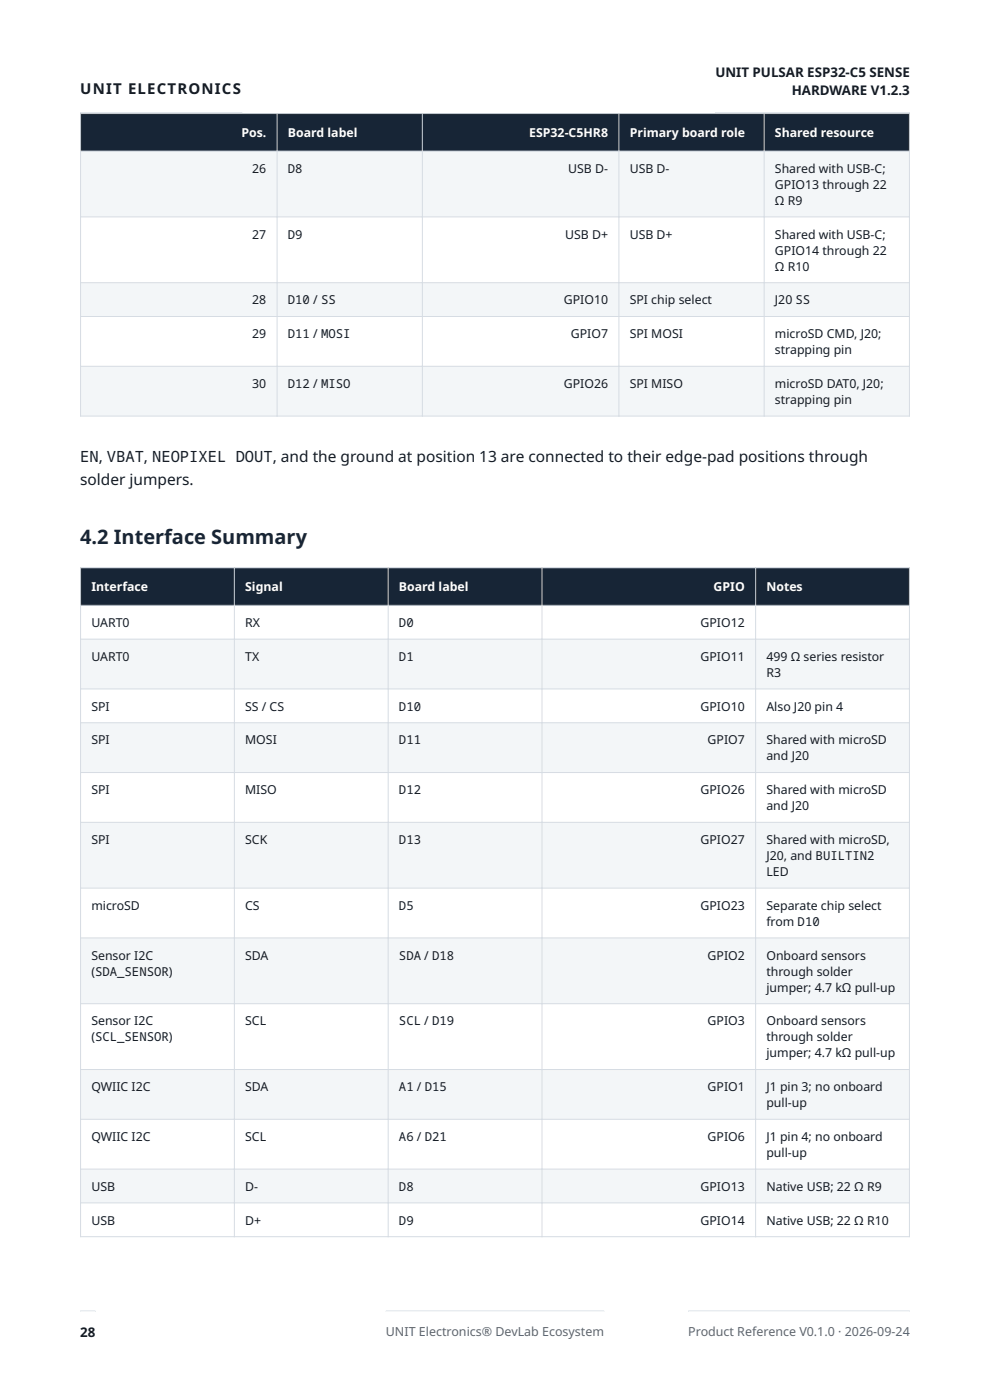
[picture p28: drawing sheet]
<svg xmlns="http://www.w3.org/2000/svg" width="210mm" height="297mm" viewBox="0 0 210 297" stroke-linecap="round" stroke-linejoin="round" font-family="sans-serif">
<defs><g id="words">
<text font-size="4.2" fill="#172536" x="17" y="115.4">4.2 Interface Summary</text>
<g font-size="3.3" fill="#151b23">
<text x="17" y="98.1">EN, VBAT, NEOPIXEL DOUT, and the ground at position 13 are connected to their edge-pad positions through</text>
<text x="17" y="102.9">solder jumpers.</text>
</g>
<text font-size="3.2" fill="#151b23" x="17" y="19.9">UNIT ELECTRONICS</text>
<g font-size="2.8" fill="#151b23">
<text x="151.8" y="16.4">UNIT PULSAR ESP32-C5 SENSE</text>
<text x="167.9" y="20.1">HARDWARE V1.2.3</text>
<text x="17" y="283.7">28</text>
</g>
<g font-size="2.6" fill="#fff">
<text x="51.2" y="29.1">Pos.</text>
<text x="61.1" y="29.1">Board label</text>
<text x="112.3" y="29.1">ESP32-C5HR8</text>
<text x="133.6" y="29.1">Primary board role</text>
<text x="164.4" y="29.1">Shared resource</text>
<text x="19.4" y="125.4">Interface</text>
<text x="52" y="125.4">Signal</text>
<text x="84.6" y="125.4">Board label</text>
<text x="151.4" y="125.4">GPIO</text>
<text x="162.6" y="125.4">Notes</text>
</g>
<g font-size="2.6" fill="#151b23">
<text x="53.5" y="36.7">26</text>
<text x="61.1" y="36.7">D8</text>
<text x="120.5" y="36.7">USB D-</text>
<text x="133.6" y="36.7">USB D-</text>
<text x="164.4" y="36.7">Shared with USB-C;</text>
<text x="164.4" y="40">GPIO13 through 22</text>
<text x="164.4" y="43.4">Ω R9</text>
<text x="53.5" y="50.6">27</text>
<text x="61.1" y="50.6">D9</text>
<text x="119.9" y="50.6">USB D+</text>
<text x="133.6" y="50.6">USB D+</text>
<text x="164.4" y="50.6">Shared with USB-C;</text>
<text x="164.4" y="54">GPIO14 through 22</text>
<text x="164.4" y="57.4">Ω R10</text>
<text x="53.5" y="64.6">28</text>
<text x="61.1" y="64.6">D10 / SS</text>
<text x="119.6" y="64.6">GPIO10</text>
<text x="133.6" y="64.6">SPI chip select</text>
<text x="164.4" y="64.6">J20 SS</text>
<text x="53.5" y="71.7">29</text>
<text x="61.1" y="71.7">D11 / MOSI</text>
<text x="121.1" y="71.7">GPIO7</text>
<text x="133.6" y="71.7">SPI MOSI</text>
<text x="164.4" y="71.7">microSD CMD, J20;</text>
<text x="164.4" y="75.1">strapping pin</text>
<text x="53.5" y="82.3">30</text>
<text x="61.1" y="82.3">D12 / MISO</text>
<text x="119.6" y="82.3">GPIO26</text>
<text x="133.6" y="82.3">SPI MISO</text>
<text x="164.4" y="82.3">microSD DAT0, J20;</text>
<text x="164.4" y="85.7">strapping pin</text>
<text x="19.4" y="133">UART0</text>
<text x="52" y="133">RX</text>
<text x="84.6" y="133">D0</text>
<text x="148.6" y="133">GPIO12</text>
<text x="19.4" y="140.2">UART0</text>
<text x="52" y="140.2">TX</text>
<text x="84.6" y="140.2">D1</text>
<text x="148.6" y="140.2">GPIO11</text>
<text x="162.6" y="140.2">499 Ω series resistor</text>
<text x="162.6" y="143.6">R3</text>
<text x="19.4" y="150.8">SPI</text>
<text x="52" y="150.8">SS / CS</text>
<text x="84.6" y="150.8">D10</text>
<text x="148.6" y="150.8">GPIO10</text>
<text x="162.6" y="150.8">Also J20 pin 4</text>
<text x="19.4" y="157.9">SPI</text>
<text x="52" y="157.9">MOSI</text>
<text x="84.6" y="157.9">D11</text>
<text x="150.1" y="157.9">GPIO7</text>
<text x="162.6" y="157.9">Shared with microSD</text>
<text x="162.6" y="161.3">and J20</text>
<text x="19.4" y="168.5">SPI</text>
<text x="52" y="168.5">MISO</text>
<text x="84.6" y="168.5">D12</text>
<text x="148.6" y="168.5">GPIO26</text>
<text x="162.6" y="168.5">Shared with microSD</text>
<text x="162.6" y="171.9">and J20</text>
<text x="19.4" y="179.1">SPI</text>
<text x="52" y="179.1">SCK</text>
<text x="84.6" y="179.1">D13</text>
<text x="148.6" y="179.1">GPIO27</text>
<text x="162.6" y="179.1">Shared with microSD,</text>
<text x="162.6" y="182.4">J20, and BUILTIN2</text>
<text x="162.6" y="185.8">LED</text>
<text x="19.4" y="193">microSD</text>
<text x="52" y="193">CS</text>
<text x="84.6" y="193">D5</text>
<text x="148.6" y="193">GPIO23</text>
<text x="162.6" y="193">Separate chip select</text>
<text x="162.6" y="196.4">from D10</text>
<text x="19.4" y="203.6">Sensor I2C</text>
<text x="52" y="203.6">SDA</text>
<text x="84.6" y="203.6">SDA / D18</text>
<text x="150.1" y="203.6">GPIO2</text>
<text x="162.6" y="203.6">Onboard sensors</text>
<text x="19.4" y="207">(SDA_SENSOR)</text>
<text x="162.6" y="207">through solder</text>
<text x="162.6" y="210.4">jumper; 4.7 kΩ pull-up</text>
<text x="19.4" y="217.5">Sensor I2C</text>
<text x="19.4" y="220.9">(SCL_SENSOR)</text>
<text x="52" y="217.5">SCL</text>
<text x="84.6" y="217.5">SCL / D19</text>
<text x="150.1" y="217.5">GPIO3</text>
<text x="162.6" y="217.5">Onboard sensors</text>
<text x="162.6" y="220.9">through solder</text>
<text x="162.6" y="224.3">jumper; 4.7 kΩ pull-up</text>
<text x="19.4" y="231.5">QWIIC I2C</text>
<text x="52" y="231.5">SDA</text>
<text x="84.6" y="231.5">A1 / D15</text>
<text x="150.1" y="231.5">GPIO1</text>
<text x="162.6" y="231.5">J1 pin 3; no onboard</text>
<text x="162.6" y="234.9">pull-up</text>
<text x="19.4" y="242.1">QWIIC I2C</text>
<text x="52" y="242.1">SCL</text>
<text x="84.6" y="242.1">A6 / D21</text>
<text x="150.1" y="242.1">GPIO6</text>
<text x="162.6" y="242.1">J1 pin 4; no onboard</text>
<text x="162.6" y="245.4">pull-up</text>
<text x="19.4" y="252.6">USB</text>
<text x="52" y="252.6">D-</text>
<text x="84.6" y="252.6">D8</text>
<text x="148.6" y="252.6">GPIO13</text>
<text x="162.6" y="252.6">Native USB; 22 Ω R9</text>
<text x="19.4" y="259.8">USB</text>
<text x="52" y="259.8">D+</text>
<text x="84.6" y="259.8">D9</text>
<text x="148.6" y="259.8">GPIO14</text>
<text x="162.6" y="259.8">Native USB; 22 Ω R10</text>
</g>
<g font-size="2.6" fill="#5a6573">
<text x="81.8" y="283.5">UNIT Electronics® DevLab Ecosystem</text>
<text x="146" y="283.5">Product Reference V0.1.0 · 2026-09-24</text>
</g>
</g></defs>
<g fill="#172536">
<path d="M17.1 24.1h41.7v8h-41.7z"/>
<path d="M58.8 24.1h30.8v8h-30.8z"/>
<path d="M89.6 24.1h41.7v8h-41.7z"/>
<path d="M131.3 24.1h30.8v8h-30.8z"/>
<path d="M162.1 24.1h30.8v8h-30.8z"/>
</g>
<g fill="#f3f6f8">
<path d="M17.1 32.1h175.8v13.9h-175.8z"/>
<path d="M17.1 60h175.8v7.1h-175.8z"/>
<path d="M17.1 77.7h175.8v10.6h-175.8z"/>
</g>
<path d="M17 24.1h176M17 32.1h176M17.1 24v8.1M58.8 24v8.1M89.6 24v8.1M131.3 24v8.1M162.1 24v8.1M192.9 24v8.1" fill="none" stroke="#c8d0d9" stroke-width=".21"/>
<path d="M17.1 32v56.4M58.8 32v56.4M89.6 32v56.4M131.3 32v56.4M162.1 32v56.4M192.9 32v56.4M17 46h176M17 60h176M17 67.1h176M17 77.7h176M17 88.3h176" fill="none" stroke="#d6dce3" stroke-width=".21"/>
<g fill="#172536">
<path d="M17.1 120.5h32.6v7.9h-32.6z"/>
<path d="M49.7 120.5h32.6v7.9h-32.6z"/>
<path d="M82.3 120.5h32.7v7.9h-32.7z"/>
<path d="M115 120.5h45.3v7.9h-45.3z"/>
<path d="M160.3 120.5h32.6v7.9h-32.6z"/>
</g>
<g fill="#f3f6f8">
<path d="M17.1 135.6h175.8v10.6h-175.8z"/>
<path d="M17.1 153.3h175.8v10.6h-175.8z"/>
<path d="M17.1 174.5h175.8v13.9h-175.8z"/>
<path d="M17.1 199h175.8v13.9h-175.8z"/>
<path d="M17.1 226.9h175.8v10.6h-175.8z"/>
<path d="M17.1 248h175.8v7.2h-175.8z"/>
</g>
<path d="M17 120.5h176M17 128.4h176M17.1 120.4v8.1M49.7 120.4v8.1M82.3 120.4v8.1M115 120.4v8.1M160.3 120.4v8.1M192.9 120.4v8.1" fill="none" stroke="#c8d0d9" stroke-width=".21"/>
<g fill="none" stroke="#d6dce3" stroke-width=".21">
<path d="M17 135.6h176M17.1 128.3v134.1M49.7 128.3v134.1M82.3 128.3v134.1M115 128.3v134.1M160.3 128.3v134.1M192.9 128.3v134.1M17 146.2h176M17 153.3h176M17 163.9h176M17 174.5h176M17 188.4h176"/>
<path d="M17 199h176M17 212.9h176M17 226.9h176M17 237.5h176M17 248h176M17 255.2h176M17 262.4h176"/>
</g>
<g fill="#d8dee6">
<path d="M17 23.8h34.4zM17 23.8h34.4v.2h-34.4z" fill-rule="evenodd"/>
<path d="M151.8 23.8h41.2zM151.8 23.8h41.2v.2h-41.2z" fill-rule="evenodd"/>
<path d="M17 278.2h3.2zM17 278h3.2v.2h-3.2z" fill-rule="evenodd"/>
<path d="M81.8 278.2h46.4zM81.8 278h46.4v.2h-46.4z" fill-rule="evenodd"/>
<path d="M146 278.2h47zM146 278h47v.2h-47z" fill-rule="evenodd"/>
</g>
<use href="#words"/>
</svg>
